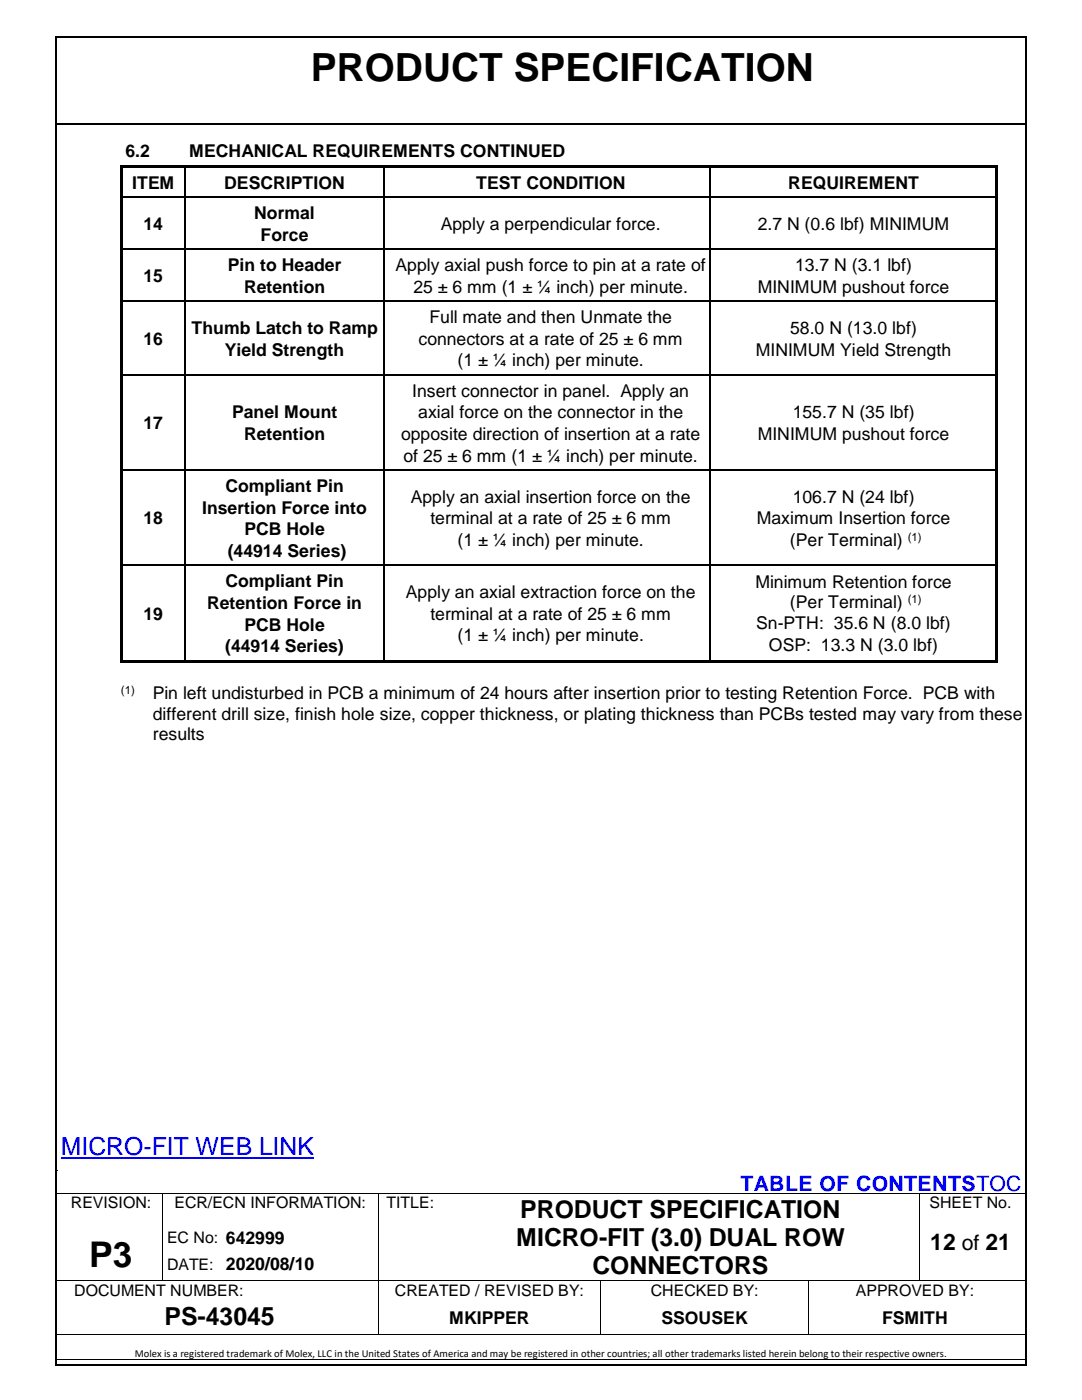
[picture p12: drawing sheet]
<svg xmlns="http://www.w3.org/2000/svg" width="216mm" height="279mm" viewBox="0 0 216 279" stroke-linecap="round" stroke-linejoin="round" font-family="sans-serif">
<defs><g id="words">
<text font-size="7.7" x="62" y="16.1">PRODUCT SPECIFICATION</text>
<text font-size="7.1" x="17.8" y="252.8">P3</text>
<text font-size="5" fill="#00f" x="12.1" y="230.4">MICRO-FIT WEB LINK</text>
<g font-size="5">
<text x="103.8" y="243">PRODUCT SPECIFICATION</text>
<text x="103" y="248.7">MICRO-FIT (3.0) DUAL ROW</text>
<text x="118.2" y="254.3">CONNECTORS</text>
<text x="32.8" y="264.4">PS-43045</text>
</g>
<text font-size="4.6" x="185.6" y="249.4">12 of 21</text>
<text font-size="4.2" fill="#00f" x="147.7" y="237.7">TABLE OF CONTENTSTOC</text>
<g font-size="3.5">
<text x="25" y="31.3">6.2</text>
<text x="37.7" y="31.3">MECHANICAL REQUIREMENTS CONTINUED</text>
<text x="26.4" y="37.6">ITEM</text>
<text x="44.8" y="37.6">DESCRIPTION</text>
<text x="95" y="37.6">TEST CONDITION</text>
<text x="157.3" y="37.6">REQUIREMENT</text>
<text x="28.6" y="45.9">14</text>
<text x="50.7" y="43.7">Normal</text>
<text x="87.9" y="45.9">Apply a perpendicular force.</text>
<text x="151.2" y="45.9">2.7 N (0.6 lbf) MINIMUM</text>
<text x="52" y="48.1">Force</text>
<text x="28.6" y="56.3">15</text>
<text x="45.5" y="54.1">Pin to Header</text>
<text x="48.7" y="58.4">Retention</text>
<text x="78.9" y="54.1">Apply axial push force to pin at a rate of</text>
<text x="82.5" y="58.4">25 ± 6 mm (1 ± ¼ inch) per minute.</text>
<text x="151.2" y="58.4">MINIMUM pushout force</text>
<text x="158.6" y="54.1">13.7 N (3.1 lbf)</text>
<text x="85.7" y="64.5">Full mate and then Unmate the</text>
<text x="28.6" y="68.8">16</text>
<text x="38.2" y="66.7">Thumb Latch to Ramp</text>
<text x="44.8" y="71">Yield Strength</text>
<text x="83.5" y="68.8">connectors at a rate of 25 ± 6 mm</text>
<text x="150.8" y="71">MINIMUM Yield Strength</text>
<text x="157.7" y="66.7">58.0 N (13.0 lbf)</text>
<text x="91.3" y="73.1">(1 ± ¼ inch) per minute.</text>
<text x="46.3" y="83.5">Panel Mount</text>
<text x="82.3" y="79.2">Insert connector in panel. Apply an</text>
<text x="83.5" y="83.5">axial force on the connector in the</text>
<text x="158.2" y="83.5">155.7 N (35 lbf)</text>
<text x="28.6" y="85.6">17</text>
<text x="48.7" y="87.8">Retention</text>
<text x="80" y="87.8">opposite direction of insertion at a rate</text>
<text x="151.2" y="87.8">MINIMUM pushout force</text>
<text x="80.5" y="92.1">of 25 ± 6 mm (1 ± ¼ inch) per minute.</text>
<text x="45" y="98.2">Compliant Pin</text>
<text x="82" y="100.3">Apply an axial insertion force on the</text>
<text x="158.2" y="100.3">106.7 N (24 lbf)</text>
<text x="28.6" y="104.7">18</text>
<text x="40.4" y="102.5">Insertion Force into</text>
<text x="48.8" y="106.8">PCB Hole</text>
<text x="85.9" y="104.7">terminal at a rate of 25 ± 6 mm</text>
<text x="151" y="104.7">Maximum Insertion force</text>
<text x="45.4" y="111.1">(44914 Series)</text>
<text x="91.3" y="109">(1 ± ¼ inch) per minute.</text>
<text x="157.6" y="109">(Per Terminal)</text>
<text x="45" y="117.2">Compliant Pin</text>
<text x="81" y="119.4">Apply an axial extraction force on the</text>
<text x="150.7" y="117.3">Minimum Retention force</text>
<text x="28.6" y="123.7">19</text>
<text x="41.3" y="121.5">Retention Force in</text>
<text x="48.8" y="125.8">PCB Hole</text>
<text x="85.9" y="123.7">terminal at a rate of 25 ± 6 mm</text>
<text x="150.9" y="125.6">Sn-PTH: 35.6 N (8.0 lbf)</text>
<text x="157.6" y="121.3">(Per Terminal)</text>
<text x="44.9" y="130.1">(44914 Series)</text>
<text x="91.3" y="127.9">(1 ± ¼ inch) per minute.</text>
<text x="153.4" y="129.9">OSP: 13.3 N (3.0 lbf)</text>
<text x="30.5" y="139.6">Pin left undisturbed in PCB a minimum of 24 hours after insertion prior to testing Retention Force. PCB with</text>
<text x="30.5" y="143.7">different drill size, finish hole size, copper thickness, or plating thickness than PCBs tested may vary from these</text>
<text x="30.5" y="147.7">results</text>
<text x="89.6" y="264.2">MKIPPER</text>
<text x="132" y="264.2">SSOUSEK</text>
<text x="176" y="264.2">FSMITH</text>
</g>
<g font-size="3.2">
<text x="14.1" y="241.2">REVISION:</text>
<text x="34.8" y="241.2">ECR/ECN INFORMATION:</text>
<text x="77.1" y="241.2">TITLE:</text>
<text x="185.5" y="241.2">SHEET No.</text>
<text x="33.3" y="248.1">EC No: 642999</text>
<text x="33.3" y="253.4">DATE: 2020/08/10</text>
<text x="14.8" y="258.6">DOCUMENT NUMBER:</text>
<text x="78.8" y="258.6">CREATED / REVISED BY:</text>
<text x="129.9" y="258.6">CHECKED BY:</text>
<text x="170.8" y="258.6">APPROVED BY:</text>
</g>
<g font-size="2.3">
<text x="181.1" y="107.9">(1)</text>
<text x="181.1" y="120.3">(1)</text>
<text x="24.1" y="138.5">(1)</text>
</g>
<text font-size="2.1" x="26.9" y="270.8">Molex is a registered trademark of Molex, LLC in the United States of America and may be registered in other countries; all other trademarks listed herein belong to their respective owners.</text>
</g></defs>
<g fill="#000">
<path d="M11.1 7.3h.3v.3h-.3z" fill-rule="evenodd"/>
<path d="M11.1 7.3h.3v.3h-.3z" fill-rule="evenodd"/>
<path d="M204.5 7.3h.3v.3h-.3z" fill-rule="evenodd"/>
<path d="M204.5 7.3h.3v.3h-.3z" fill-rule="evenodd"/>
<path d="M11.4 24.6h.4v.3h-.4z" fill-rule="evenodd"/>
<path d="M11.4 24.6h.4v.3h-.4z" fill-rule="evenodd"/>
<path d="M24 32.9h.5v1.3h-.5z" fill-rule="evenodd"/>
<path d="M24 32.9h.5v.5h-.5z" fill-rule="evenodd"/>
<path d="M24 34.2h.5v5.1h-.5z" fill-rule="evenodd"/>
<path d="M24.5 32.9h.5v.5h-.5z" fill-rule="evenodd"/>
<path d="M25 32.9h11.8v.5h-11.8z" fill-rule="evenodd"/>
<path d="M36.8 33.4h.3v.8h-.3z" fill-rule="evenodd"/>
<path d="M36.8 32.9h.5v.5h-.5z" fill-rule="evenodd"/>
<path d="M37.3 32.9h39.2v.5h-39.2z" fill-rule="evenodd"/>
<path d="M76.5 33.4h.3v.8h-.3z" fill-rule="evenodd"/>
<path d="M76.5 32.9h.5v.5h-.5z" fill-rule="evenodd"/>
<path d="M77 32.9h64.6v.5h-64.6z" fill-rule="evenodd"/>
<path d="M141.6 33.4h.3v.8h-.3z" fill-rule="evenodd"/>
<path d="M141.6 32.9h.5v.5h-.5z" fill-rule="evenodd"/>
<path d="M142.1 32.9h56.6v.5h-56.6z" fill-rule="evenodd"/>
<path d="M198.7 33.4h.5v.8h-.5z" fill-rule="evenodd"/>
<path d="M198.7 32.9h.5v.5h-.5z" fill-rule="evenodd"/>
<path d="M198.7 34.2h.5v5.1h-.5z" fill-rule="evenodd"/>
<path d="M203 24.6h.3v.3h-.3z" fill-rule="evenodd"/>
<path d="M203 24.6h.3v.3h-.3z" fill-rule="evenodd"/>
<path d="M24 39.3h.5v1h-.5z" fill-rule="evenodd"/>
<path d="M24 40.3h.5v9.3h-.5z" fill-rule="evenodd"/>
<path d="M24 49.6h.5v1h-.5z" fill-rule="evenodd"/>
<path d="M36.8 39.3h.3v1h-.3z" fill-rule="evenodd"/>
<path d="M36.8 49.6h.3v1h-.3z" fill-rule="evenodd"/>
<path d="M76.5 39.3h.3v1h-.3z" fill-rule="evenodd"/>
<path d="M76.5 49.6h.3v1h-.3z" fill-rule="evenodd"/>
<path d="M141.6 39.3h.3v1h-.3z" fill-rule="evenodd"/>
<path d="M141.6 49.6h.3v1h-.3z" fill-rule="evenodd"/>
<path d="M198.7 39.3h.5v1h-.5z" fill-rule="evenodd"/>
<path d="M198.7 40.3h.5v9.3h-.5z" fill-rule="evenodd"/>
<path d="M198.7 49.6h.5v1h-.5z" fill-rule="evenodd"/>
<path d="M24 50.6h.5v9.4h-.5z" fill-rule="evenodd"/>
<path d="M24 60h.5v1.1h-.5z" fill-rule="evenodd"/>
<path d="M24 61.1h.5v13.6h-.5z" fill-rule="evenodd"/>
<path d="M24 74.7h.5v1h-.5z" fill-rule="evenodd"/>
<path d="M36.8 60h.3v1.1h-.3z" fill-rule="evenodd"/>
<path d="M36.8 74.7h.3v1h-.3z" fill-rule="evenodd"/>
<path d="M76.5 60h.3v1.1h-.3z" fill-rule="evenodd"/>
<path d="M76.5 74.7h.3v1h-.3z" fill-rule="evenodd"/>
<path d="M141.6 60h.3v1.1h-.3z" fill-rule="evenodd"/>
<path d="M141.6 74.7h.3v1h-.3z" fill-rule="evenodd"/>
<path d="M198.7 50.6h.5v9.4h-.5z" fill-rule="evenodd"/>
<path d="M198.7 60h.5v1.1h-.5z" fill-rule="evenodd"/>
<path d="M198.7 61.1h.5v13.6h-.5z" fill-rule="evenodd"/>
<path d="M198.7 74.7h.5v1h-.5z" fill-rule="evenodd"/>
<path d="M24 75.7h.5v18h-.5z" fill-rule="evenodd"/>
<path d="M24 93.7h.5v1.1h-.5z" fill-rule="evenodd"/>
<path d="M36.8 93.7h.3v1.1h-.3z" fill-rule="evenodd"/>
<path d="M76.5 93.7h.3v1.1h-.3z" fill-rule="evenodd"/>
<path d="M141.6 93.7h.3v1.1h-.3z" fill-rule="evenodd"/>
<path d="M198.7 75.7h.5v18h-.5z" fill-rule="evenodd"/>
<path d="M198.7 93.7h.5v1.1h-.5z" fill-rule="evenodd"/>
<path d="M24 94.8h.5v17.9h-.5z" fill-rule="evenodd"/>
<path d="M24 112.7h.5v1h-.5z" fill-rule="evenodd"/>
<path d="M36.8 112.7h.3v1h-.3z" fill-rule="evenodd"/>
<path d="M76.5 112.7h.3v1h-.3z" fill-rule="evenodd"/>
<path d="M141.6 112.7h.3v1h-.3z" fill-rule="evenodd"/>
<path d="M198.7 94.8h.5v17.9h-.5z" fill-rule="evenodd"/>
<path d="M198.7 112.7h.5v1h-.5z" fill-rule="evenodd"/>
<path d="M24 113.7h.5v18.1h-.5z" fill-rule="evenodd"/>
<path d="M24 131.8h.5v.5h-.5z" fill-rule="evenodd"/>
<path d="M24 131.8h.5v.5h-.5z" fill-rule="evenodd"/>
<path d="M24.5 131.8h12.3v.5h-12.3z" fill-rule="evenodd"/>
<path d="M36.8 131.8h.5v.5h-.5z" fill-rule="evenodd"/>
<path d="M37.3 131.8h39.2v.5h-39.2z" fill-rule="evenodd"/>
<path d="M76.5 131.8h.5v.5h-.5z" fill-rule="evenodd"/>
<path d="M77 131.8h64.6v.5h-64.6z" fill-rule="evenodd"/>
<path d="M141.6 131.8h.5v.5h-.5z" fill-rule="evenodd"/>
<path d="M142.1 131.8h56.6v.5h-56.6z" fill-rule="evenodd"/>
<path d="M198.7 113.7h.5v18.1h-.5z" fill-rule="evenodd"/>
<path d="M198.7 131.8h.5v.5h-.5z" fill-rule="evenodd"/>
<path d="M198.7 131.8h.5v.5h-.5z" fill-rule="evenodd"/>
<path d="M11.4 233.6h.2v.2h-.2z" fill-rule="evenodd"/>
<path d="M11.4 238h.2v.2h-.2z" fill-rule="evenodd"/>
<path d="M11.4 238h.2v.2h-.2z" fill-rule="evenodd"/>
<path d="M32.3 238h.1v.2h-.1z" fill-rule="evenodd"/>
<path d="M75.5 238h.1v.2h-.1z" fill-rule="evenodd"/>
<path d="M88.2 238h.2v.2h-.2z" fill-rule="evenodd"/>
<path d="M108 238h.1v.2h-.1z" fill-rule="evenodd"/>
<path d="M183.4 238h.2v.2h-.2z" fill-rule="evenodd"/>
<path d="M11.4 255.4h.2v.2h-.2z" fill-rule="evenodd"/>
<path d="M11.4 255.4h.2v.2h-.2z" fill-rule="evenodd"/>
<path d="M32.3 244.8h.1v.2h-.1z" fill-rule="evenodd"/>
<path d="M32.3 249h.1v.1h-.1z" fill-rule="evenodd"/>
<path d="M32.3 255.4h.1v.2h-.1z" fill-rule="evenodd"/>
<path d="M45.1 255.4h.2v.2h-.2z" fill-rule="evenodd"/>
<path d="M75.5 244.8h.1v.2h-.1z" fill-rule="evenodd"/>
<path d="M75.5 249h.1v.1h-.1z" fill-rule="evenodd"/>
<path d="M75.5 255.4h.1v.2h-.1z" fill-rule="evenodd"/>
<path d="M88.2 255.4h.2v.2h-.2z" fill-rule="evenodd"/>
<path d="M119.8 255.4h.2v.2h-.2z" fill-rule="evenodd"/>
<path d="M161.3 255.4h.2v.2h-.2z" fill-rule="evenodd"/>
<path d="M183.4 244.8h.2v.2h-.2z" fill-rule="evenodd"/>
<path d="M183.4 249h.2v.1h-.2z" fill-rule="evenodd"/>
<path d="M183.4 255.4h.2v.2h-.2z" fill-rule="evenodd"/>
<path d="M11.1 272.2h.3v.4h-.3z" fill-rule="evenodd"/>
<path d="M11.1 272.2h.3v.4h-.3z" fill-rule="evenodd"/>
<path d="M11.4 266.1h.2v.2h-.2z" fill-rule="evenodd"/>
<path d="M11.4 271.3h.2v.2h-.2z" fill-rule="evenodd"/>
<path d="M11.4 271.3h.2v.2h-.2z" fill-rule="evenodd"/>
<path d="M75.5 266.1h.1v.2h-.1z" fill-rule="evenodd"/>
<path d="M119.8 266.1h.2v.2h-.2z" fill-rule="evenodd"/>
<path d="M161.3 266.1h.2v.2h-.2z" fill-rule="evenodd"/>
<path d="M203.8 266.1h.2v.2h-.2z" fill-rule="evenodd"/>
<path d="M203.8 271.3h.2v.2h-.2z" fill-rule="evenodd"/>
<path d="M203.8 271.3h.2v.2h-.2z" fill-rule="evenodd"/>
<path d="M204 266.1h.2v.2h-.2z" fill-rule="evenodd"/>
<path d="M204.2 266.1h.3v.2h-.3z" fill-rule="evenodd"/>
<path d="M204.5 272.2h.3v.4h-.3z" fill-rule="evenodd"/>
<path d="M204.5 272.2h.3v.4h-.3z" fill-rule="evenodd"/>
</g>
<path d="M11.3 7.6v264.6M11.4 7.5h193.1M204.7 7.6v264.6M11.8 24.7h192.7M11.4 272.4h193.1" fill="none" stroke="#000" stroke-width=".34"/>
<path d="M12.1 231.1h50.5" fill="none" stroke="#00f" stroke-width=".38"/>
<g fill="none" stroke="#000" stroke-width=".2">
<path d="M11.6 238.1h20.7M32.4 238.2v6.6M32.4 238.1h43.1M75.5 238.2v6.6M75.6 238.1h12.6M88.4 238.1h19.6M108.1 238.1h75.3M183.5 238.2v6.6M183.6 238.1h20.9M11.6 255.5h20.7M32.4 245v4M32.4 249.1v6.3"/>
<path d="M32.4 255.5h12.7M45.3 255.5h30.2M75.5 245v4M75.5 249.1v6.3M75.5 255.6v10.5M75.6 255.5h12.6M88.4 255.5h31.4M119.9 255.6v10.5M120 255.5h41.3M161.4 255.6v10.5M161.5 255.5h21.9M183.5 245v4"/>
<path d="M183.5 249.1v6.3M183.6 255.5h20.9M11.6 266.2h63.9M11.6 271.4h192.9M75.6 266.2h44.2M120 266.2h41.3M161.5 266.2h42.3"/>
</g>
<g fill="none" stroke="#000" stroke-width=".25">
<path d="M24.5 39.4h12.3M37 34.2v5.1M37.1 39.4h39.4M76.6 34.2v5.1M76.8 39.4h64.8M141.8 34.2v5.1M141.9 39.4h56.8M24.5 49.7h12.3M37 40.3v9.3M37 50.6v9.4M37.1 49.7h39.4M76.6 40.3v9.3"/>
<path d="M76.6 50.6v9.4M76.8 49.7h64.8M141.8 40.3v9.3M141.8 50.6v9.4M141.9 49.7h56.8M24.5 60.2h12.3M24.5 74.9h12.3M37 61.1v13.6M37 75.7v18M37.1 60.2h39.4M37.1 74.9h39.4M76.6 61.1v13.6"/>
<path d="M76.6 75.7v18M76.8 60.2h64.8M76.8 74.9h64.8M141.8 61.1v13.6M141.8 75.7v18M141.9 60.2h56.8M141.9 74.9h56.8M24.5 93.9h12.3M37 94.8v17.9M37.1 93.9h39.4M76.6 94.8v17.9M76.8 93.9h64.8"/>
<path d="M141.8 94.8v17.9M141.9 93.9h56.8M24.5 112.8h12.3M37 113.7v18.1M37.1 112.8h39.4M76.6 113.7v18.1M76.8 112.8h64.8M141.8 113.7v18.1M141.9 112.8h56.8"/>
</g>
<use href="#words"/>
</svg>
